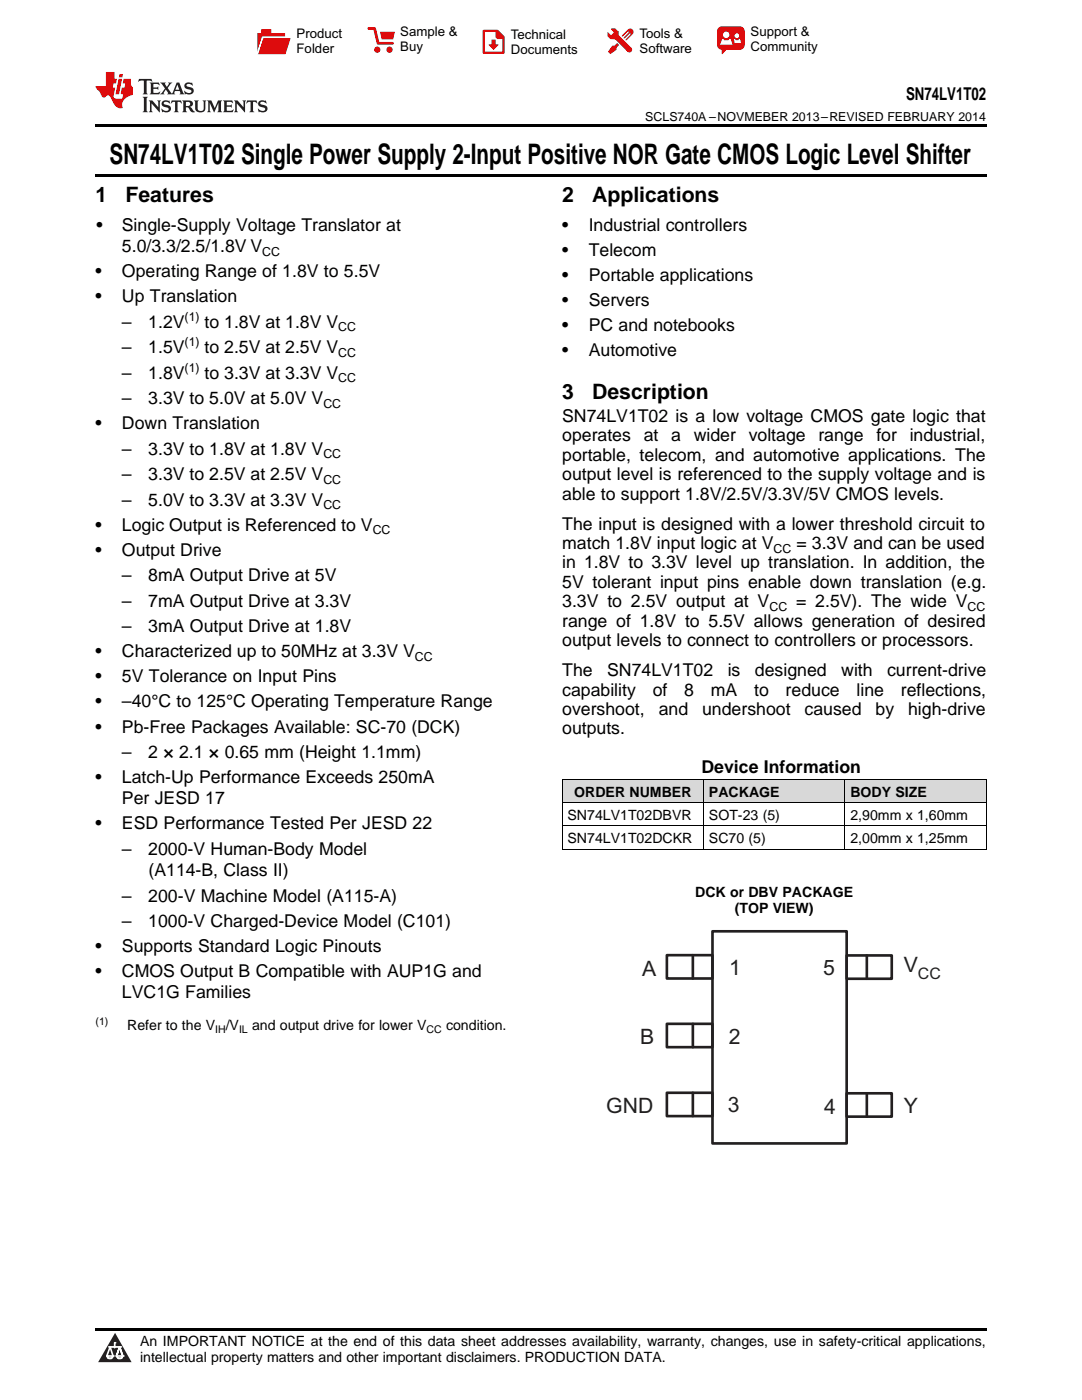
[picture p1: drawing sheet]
<svg xmlns="http://www.w3.org/2000/svg" width="216mm" height="279mm" viewBox="0 0 216 279" stroke-linecap="round" stroke-linejoin="round" font-family="sans-serif">
<defs><g id="words">
<text font-size="5.6" x="21.9" y="32.8">SN74LV1T02 Single Power Supply 2-Input Positive NOR Gate CMOS Logic Level Shifter</text>
<g font-size="4.2">
<text x="19" y="40.4">1</text>
<text x="25" y="40.4">Features</text>
<text x="112.2" y="40.4">2</text>
<text x="118.2" y="40.4">Applications</text>
<text x="112.2" y="79.6">3</text>
<text x="118.2" y="79.6">Description</text>
</g>
<g font-size="4.2" fill="#231f20">
<text x="128.2" y="194.7">A</text>
<text x="145.5" y="194.5">1</text>
<text x="164.3" y="194.6">5</text>
<text x="180.3" y="194.1">V</text>
<text x="127.7" y="208.4">B</text>
<text x="145.4" y="208.4">2</text>
<text x="145.2" y="221.9">3</text>
<text x="121" y="222.1">GND</text>
<text x="164.5" y="222.2">4</text>
<text x="180.4" y="222.1">Y</text>
</g>
<g font-size="3.5">
<text x="180.8" y="20">SN74LV1T02</text>
<text x="19.2" y="46.1">•</text>
<text x="24.3" y="46.1">Single-Supply Voltage Translator at</text>
<text x="112.2" y="46.1">•</text>
<text x="117.5" y="46.1">Industrial controllers</text>
<text x="24.3" y="50.3">5.0/3.3/2.5/1.8V V</text>
<text x="112.2" y="51.1">•</text>
<text x="117.5" y="51.1">Telecom</text>
<text x="19" y="55.3">•</text>
<text x="24.3" y="55.3">Operating Range of 1.8V to 5.5V</text>
<text x="112.2" y="56.1">•</text>
<text x="117.5" y="56.1">Portable applications</text>
<text x="19" y="60.3">•</text>
<text x="24.3" y="60.3">Up Translation</text>
<text x="24.3" y="65.4">–</text>
<text x="29.6" y="65.4">1.2V</text>
<text x="40.8" y="65.4">to 1.8V at 1.8V V</text>
<text x="112.2" y="61.1">•</text>
<text x="117.5" y="61.1">Servers</text>
<text x="24.3" y="70.5">–</text>
<text x="29.6" y="70.5">1.5V</text>
<text x="40.8" y="70.5">to 2.5V at 2.5V V</text>
<text x="112.2" y="66.1">•</text>
<text x="112.2" y="71.1">•</text>
<text x="117.5" y="66.1">PC and notebooks</text>
<text x="117.5" y="71.1">Automotive</text>
<text x="24.3" y="75.6">–</text>
<text x="29.6" y="75.6">1.8V</text>
<text x="40.8" y="75.6">to 3.3V at 3.3V V</text>
<text x="24.3" y="80.6">–</text>
<text x="29.6" y="80.6">3.3V to 5.0V at 5.0V V</text>
<text x="19" y="85.7">•</text>
<text x="24.3" y="85.7">Down Translation</text>
<text x="112.2" y="84.2">SN74LV1T02 is a low voltage CMOS gate logic that</text>
<text x="112.2" y="88.1">operates</text>
<text x="128.4" y="88.1">at</text>
<text x="133.9" y="88.1">a</text>
<text x="138.4" y="88.1">wider</text>
<text x="149.4" y="88.1">voltage</text>
<text x="163.3" y="88.1">range</text>
<text x="174.9" y="88.1">for</text>
<text x="181.5" y="88.1">industrial,</text>
<text x="24.3" y="90.7">–</text>
<text x="24.3" y="95.8">–</text>
<text x="29.6" y="90.7">3.3V to 1.8V at 1.8V V</text>
<text x="29.6" y="95.8">3.3V to 2.5V at 2.5V V</text>
<text x="112.2" y="92">portable, telecom, and automotive applications. The</text>
<text x="112.2" y="95.8">output level is referenced to the supply voltage and is</text>
<text x="24.3" y="100.9">–</text>
<text x="29.6" y="100.9">5.0V to 3.3V at 3.3V V</text>
<text x="112.2" y="99.7">able to support 1.8V/2.5V/3.3V/5V CMOS levels.</text>
<text x="19" y="105.9">•</text>
<text x="24.3" y="105.9">Logic Output is Referenced to V</text>
<text x="112.2" y="105.7">The input is designed with a lower threshold circuit to</text>
<text x="19" y="110.9">•</text>
<text x="24.3" y="110.9">Output Drive</text>
<text x="112.2" y="109.6">match 1.8V input logic at V</text>
<text x="112.2" y="113.5">in 1.8V to 3.3V level up translation. In addition, the</text>
<text x="158.9" y="109.6">= 3.3V and can be used</text>
<text x="24.3" y="116">–</text>
<text x="29.6" y="116">8mA Output Drive at 5V</text>
<text x="112.2" y="117.3">5V tolerant input pins enable down translation (e.g.</text>
<text x="24.3" y="121.1">–</text>
<text x="29.6" y="121.1">7mA Output Drive at 3.3V</text>
<text x="112.2" y="121.2">3.3V to 2.5V output at V</text>
<text x="112.2" y="125.1">range of 1.8V to 5.5V allows generation of desired</text>
<text x="158.9" y="121.2">= 2.5V). The wide V</text>
<text x="19" y="131.2">•</text>
<text x="24.3" y="126.2">–</text>
<text x="24.3" y="131.2">Characterized up to 50MHz at 3.3V V</text>
<text x="29.6" y="126.2">3mA Output Drive at 1.8V</text>
<text x="112.2" y="129">output levels to connect to controllers or processors.</text>
<text x="19" y="136.2">•</text>
<text x="24.3" y="136.2">5V Tolerance on Input Pins</text>
<text x="112.2" y="134.9">The</text>
<text x="121.2" y="134.9">SN74LV1T02</text>
<text x="145.2" y="134.9">is</text>
<text x="150.7" y="134.9">designed</text>
<text x="167.9" y="134.9">with</text>
<text x="177" y="134.9">current-drive</text>
<text x="19" y="141.2">•</text>
<text x="24.3" y="141.2">–40°C to 125°C Operating Temperature Range</text>
<text x="112.2" y="138.8">capability</text>
<text x="112.2" y="142.7">overshoot,</text>
<text x="130.2" y="138.8">of</text>
<text x="131.4" y="142.7">and</text>
<text x="136.5" y="138.8">8</text>
<text x="140.1" y="142.7">undershoot</text>
<text x="141.8" y="138.8">mA</text>
<text x="150.5" y="138.8">to</text>
<text x="156.8" y="138.8">reduce</text>
<text x="160.5" y="142.7">caused</text>
<text x="170.9" y="138.8">line</text>
<text x="174.7" y="142.7">by</text>
<text x="179.7" y="138.8">reflections,</text>
<text x="181.2" y="142.7">high-drive</text>
<text x="19" y="146.2">•</text>
<text x="24.3" y="146.2">Pb-Free Packages Available: SC-70 (DCK)</text>
<text x="112.2" y="146.6">outputs.</text>
<text x="24.3" y="151.3">–</text>
<text x="29.6" y="151.3">2 × 2.1 × 0.65 mm (Height 1.1mm)</text>
<text x="140" y="154.3">Device Information</text>
<text x="19" y="156.3">•</text>
<text x="24.3" y="156.3">Latch-Up Performance Exceeds 250mA</text>
<text x="24.3" y="160.5">Per JESD 17</text>
<text x="19" y="165.5">•</text>
<text x="24.3" y="165.5">ESD Performance Tested Per JESD 22</text>
<text x="24.3" y="170.6">–</text>
<text x="29.6" y="170.6">2000-V Human-Body Model</text>
<text x="24.3" y="179.9">–</text>
<text x="29.6" y="179.9">200-V Machine Model (A115-A)</text>
<text x="29.6" y="174.8">(A114-B, Class II)</text>
<text x="24.3" y="185">–</text>
<text x="29.6" y="185">1000-V Charged-Device Model (C101)</text>
<text x="19" y="190">•</text>
<text x="24.3" y="190">Supports Standard Logic Pinouts</text>
<text x="19" y="195">•</text>
<text x="24.3" y="195">CMOS Output B Compatible with AUP1G and</text>
<text x="24.3" y="199.2">LVC1G Families</text>
</g>
<text font-size="3.2" fill="#231f20" x="183.2" y="195.3">CC</text>
<g font-size="2.8">
<text x="114.6" y="159">ORDER NUMBER</text>
<text x="141.5" y="159">PACKAGE</text>
<text x="169.7" y="159">BODY SIZE</text>
<text x="113.2" y="163.6">SN74LV1T02DBVR</text>
<text x="141.5" y="163.6">SOT-23 (5)</text>
<text x="169.7" y="163.6">2,90mm x 1,60mm</text>
<text x="113.2" y="168.3">SN74LV1T02DCKR</text>
<text x="141.5" y="168.3">SC70 (5)</text>
<text x="169.7" y="168.3">2,00mm x 1,25mm</text>
<text x="138.7" y="179.1">DCK or DBV PACKAGE</text>
<text x="146.6" y="182.2">(TOP VIEW)</text>
<text x="25.4" y="205.6">Refer to the V</text>
<text x="45" y="205.6">/V</text>
<text x="50.3" y="205.6">and output drive for lower V</text>
<text x="89" y="205.6">condition.</text>
<text x="27.9" y="268.6">An IMPORTANT NOTICE at the end of this data sheet addresses availability, warranty, changes, use in safety-critical applications,</text>
<text x="27.9" y="271.8">intellectual property matters and other important disclaimers. PRODUCTION DATA.</text>
</g>
<g font-size="2.6">
<text x="59.2" y="7.6">Product</text>
<text x="59.2" y="10.6">Folder</text>
<text x="79.9" y="7.3">Sample &amp;</text>
<text x="79.9" y="10.2">Buy</text>
<text x="101.9" y="7.8">Technical</text>
<text x="101.9" y="10.8">Documents</text>
<text x="127.6" y="7.6">Tools &amp;</text>
<text x="127.6" y="10.6">Software</text>
<text x="149.8" y="7.2">Support &amp;</text>
<text x="149.8" y="10.2">Community</text>
</g>
<g font-size="2.5">
<text x="128.8" y="24.2">SCLS740A –NOVMEBER 2013–REVISED FEBRUARY 2014</text>
<text x="52.3" y="51">CC</text>
<text x="36.8" y="64">(1)</text>
<text x="36.8" y="69.1">(1)</text>
<text x="67.5" y="66.1">CC</text>
<text x="67.5" y="71.2">CC</text>
<text x="36.8" y="74.2">(1)</text>
<text x="67.5" y="76.3">CC</text>
<text x="64.5" y="81.4">CC</text>
<text x="64.5" y="91.4">CC</text>
<text x="64.5" y="96.5">CC</text>
<text x="64.5" y="101.6">CC</text>
<text x="74.4" y="106.6">CC</text>
<text x="154.3" y="110.3">CC</text>
<text x="153.5" y="121.9">CC</text>
<text x="193" y="121.9">CC</text>
<text x="82.8" y="131.9">CC</text>
</g>
<g font-size="2.1">
<text x="19" y="204.5">(1)</text>
<text x="42.9" y="206.2">IH</text>
<text x="47.7" y="206.2">IL</text>
<text x="85.1" y="206.2">CC</text>
</g>
</g></defs>
<g fill="#d8d8d8">
<path d="M112.2 155.6h28.2v4.6h-28.2z"/>
<path d="M140.4 155.6h28.2v4.6h-28.2z"/>
<path d="M168.6 155.6h28.2v4.6h-28.2z"/>
</g>
<path d="M23 266l3.3 5.9h-6.7z" fill="#231f20"/>
<path d="M21.3 270.6h1.3l-.4 .5h-.3a.54 .54 0 0 1-.6-.5z" fill-rule="evenodd" fill="#fff"/>
<path d="M21.3 270.6h1.3l-.4 .5h-.3a.54 .54 0 0 1-.6-.5z" fill="none" stroke="#231f20" stroke-width=".33"/>
<path d="M21.3 270.6l1.3 .1-.4 .4h-.5z" fill="none" stroke="#fff" stroke-width=".33"/>
<path d="M22.9 268.9h.1" fill="none" stroke="#fff" stroke-width=".33"/>
<path d="M22.9 268v.9z" fill="#fff"/>
<path d="M22.9 268v.9z" fill="none" stroke="#fff" stroke-width=".33"/>
<circle cx="22.9" cy="268" r=".16" fill="#fff"/>
<path d="M21.8 268.8h.1" fill="none" stroke="#fff" stroke-width=".33"/>
<path d="M21.8 268.8h2.2z" fill="#fff"/>
<path d="M21.8 268.8h2.2z" fill="none" stroke="#fff" stroke-width=".33"/>
<circle cx="24" cy="268.8" r=".16" fill="#fff"/>
<path d="M23.2 270.6h.1" fill="none" stroke="#fff" stroke-width=".33"/>
<path d="M23.9 268.8l-.7 1.8z" fill="#fff"/>
<path d="M23.9 268.8l-.7 1.8z" fill="none" stroke="#fff" stroke-width=".33"/>
<path d="M23.9 268.8l.6 1.8z" fill="#fff"/>
<path d="M23.9 268.8l.6 1.8z" fill="none" stroke="#fff" stroke-width=".33"/>
<path d="M24.4 270.6h.1" fill="none" stroke="#fff" stroke-width=".33"/>
<circle cx="21.3" cy="270.6" r=".16" fill="#fff"/>
<path d="M22 268.8l-.7 1.8z" fill="#fff"/>
<path d="M22 268.8l-.7 1.8z" fill="none" stroke="#fff" stroke-width=".33"/>
<path d="M22 268.8l.6 1.8z" fill="#fff"/>
<path d="M22 268.8l.6 1.8z" fill="none" stroke="#fff" stroke-width=".33"/>
<circle cx="22.6" cy="270.6" r=".16" fill="#fff"/>
<path d="M23.3 270.6h1.2a.63 .63 0 0 1-.6 .5 .63 .63 0 0 1-.6-.5z" fill-rule="evenodd" fill="#fff"/>
<path d="M23.3 270.6h1.2a.63 .63 0 0 1-.6 .5 .63 .63 0 0 1-.6-.5z" fill="none" stroke="#231f20" stroke-width=".33"/>
<path d="M23.3 270.6h1.2l-.4 .5h-.5z" fill="none" stroke="#fff" stroke-width=".33"/>
<path d="M23.2 270.6h.1" fill="none" stroke="#fff" stroke-width=".33"/>
<circle cx="24.5" cy="270.6" r=".16" fill="#fff"/>
<path d="M19 34.8h177.8v.5h-177.8zM19 24.7h177.8v.6h-177.8zM19 265.1h177.8v.5h-177.8z" fill="#000"/>
<path d="M133.1 190.6h9.1v4.7h-9.1zM138.3 190.6v4.7M142.2 185.9h26.7v42.3h-26.7zM168.9 190.7h9v4.6h-9zM173 190.7v4.6M133.1 204.3h9.1v4.7h-9.1zM133.1 218.1h9.1v4.6h-9.1zM138.3 204.3v4.7M138.3 218.1v4.6M168.9 218.2h9v4.6h-9zM173 218.2v4.6" fill="none" stroke="#231f20" stroke-width=".53"/>
<path d="M112.2 155.5h84.6M112.2 155.6v13.9M140.4 155.6v13.9M168.6 155.6v13.9M196.8 155.6v13.9M112.2 169.5h84.6M112.2 164.8h84.6M112.2 160.2h84.6" fill="none" stroke="#000" stroke-width=".2"/>
<path d="M27.7 15.7l-.1 .6 .6-.2h.5v.1v2.2l-.2 .4h1l-.2-.4v-2.2v-.1h.5l.6 .2-.2-.6zM29.9 16.5l.2 .4v1.5l-.2 .4h1.9l.1-.6a1.09 1.09 0 0 1-1.3 .2v-.7h.6l.4 .2v-.6l-.2 .1-.8 .1v-.6l.2-.1a1.01 1.01 0 0 1 1 .2l-.1-.5zM32 16.5l.9 1.2-1 1.1h.9l-.2-.2 .5-.7 .5 .7-.3 .2h1.7l-.2-.2 .1-.4h1l.1 .4-.2 .2h1l-.3-.3-.7-2h-.5l-1 2.2-.8-1.1 .9-1.1h-.9l.2 .2-.4 .7-.4-.7 .2-.2zM35.4 16.9l.4 1h-.8zM37 16.6a.66 .66 0 0 0-.2 .8 .66 .66 0 0 0 .6 .4l.7 .2 .1 .2a.8 .8 0 0 1-.7 .4 .8 .8 0 0 1-.7-.5l.1 .7 .2-.1a.94 .94 0 0 0 1.1 .1 .94 .94 0 0 0 .4-1 1.48 1.48 0 0 0-1.3-.6v-.3a1.1 1.1 0 0 1 1.2 .2l-.2-.6-.2 .1-.5-.2zM28.5 19.3l.2 .4v2.3l-.2 .4h1l-.2-.4v-2.3l.2-.4zM29.7 20l.2 .4v1.6l-.2 .4h.8l-.3-.4 .1-1.4 1.6 1.8v-2l.2-.4h-.7l.2 .3v1.1l-1.2-1.4zM32.5 20.2a.66 .66 0 0 0-.2 .7 .66 .66 0 0 0 .6 .5l.6 .1 .2 .3a.8 .8 0 0 1-.8 .4 .8 .8 0 0 1-.7-.5l.2 .7 .2-.1a.94 .94 0 0 0 1 .1 .94 .94 0 0 0 .5-1 1.47 1.47 0 0 0-1.3-.6l-.1-.4a1.1 1.1 0 0 1 1.3 .2l-.2-.6-.2 .2-.5-.2zM34.3 20l-.2 .7a.64 .64 0 0 1 .8-.4v1.7l-.2 .4h1l-.3-.4 .1-1.7a.66 .66 0 0 1 .8 .4l-.2-.7zM36.3 20l.3 .4v1.6l-.3 .4h1l-.2-.2v-.8l.5 .1 .1 .1a.8 .8 0 0 0 1.2 .7l-1-1a.62 .62 0 0 0 .6-.6 .62 .62 0 0 0-.6-.6zM37.1 20.4l.1-.1a.48 .48 0 0 1 .6 .1 .48 .48 0 0 1 .1 .6l-.2 .1h-.6zM38.7 20l.2 .3a2.29 2.29 0 0 0 .4 2 1.05 1.05 0 0 0 1.7-.7v-1.3l.2-.3h-.8l.2 .4v1.2a.61 .61 0 0 1-.6 .5 .61 .61 0 0 1-.6-.5v-1.2l.3-.4zM41.3 20l.3 .4v1.6l-.3 .4h.8l-.2-.4v-1.5l.8 1.9 .9-1.9v1.5l-.2 .4h.9l-.2-.4v-1.6l.2-.4h-.8l-.7 1.6-.6-1.6zM44.5 20l.2 .4v1.6l-.2 .4h1.9l.2-.6a1.1 1.1 0 0 1-1.4 .2v-.7h.6l.4 .2v-.7l-.2 .2h-.8v-.5l.2-.2a1.02 1.02 0 0 1 1.1 .3l-.2-.6zM46.7 20l.2 .4v1.6l-.2 .4h.8l-.3-.4 .1-1.4 1.6 1.8v-2l.2-.4h-.7l.2 .3v1.1l-1.2-1.4zM49.3 20l-.1 .7a.64 .64 0 0 1 .8-.4v1.7l-.3 .4h1l-.2-.4v-1.7a.66 .66 0 0 1 .8 .4l-.1-.7zM51.7 20.2a.66 .66 0 0 0-.2 .7 .66 .66 0 0 0 .7 .5l.6 .1 .1 .3a.8 .8 0 0 1-.7 .4 .8 .8 0 0 1-.7-.5l.1 .7 .2-.1a.94 .94 0 0 0 1.1 .1 .94 .94 0 0 0 .4-1 1.48 1.48 0 0 0-1.2-.6l-.1-.4a1.1 1.1 0 0 1 1.2 .2l-.2-.6-.1 .2-.6-.2z" fill="#231f20"/>
<path d="M21.1 14.4v2.8h-2v.3l.9 1a.96 .96 0 0 0 1 .9 .59 .59 0 0 1 .5-.3 .59 .59 0 0 1 .5 .3l.4 .8a1.61 1.61 0 0 0 2.1 1.3 1.63 1.63 0 0 1 1.1-2.2l.9-.4v-1.5a1.6 1.6 0 0 1-.4-1.7h-1.4l-.2 1h.5l-.2 .8h-.5l-.2 1v.2l.5 .1-.2 .9h-.7a.74 .74 0 0 1-1-.7l.3-1.5h-.5l.2-.8h.5l.1-1h-.4v-1.3zM23.7 15.7l-.7 3.1h.8l.6-3.1zM23.8 14.8l-.1 .6h.7l.2-.6z" fill="#ee1d23"/>
<g fill="#d60000">
<path d="M52.1 5.8h2v.8h2.8v4.2h-5.5v-4.2h.7z" fill-rule="evenodd"/>
<path d="M52.4 7.5h5.6l-1 3.3h-5.6z" fill-rule="evenodd"/>
</g>
<path d="M52.4 7.4h5.7l-.1 .1h-5.5l-1.1 3.3z" fill-rule="evenodd" fill="#fff"/>
<path d="M52.4 7.4h5.7l-.1 .1h-5.5l-1.1 3.3z" fill="none" stroke="#fff" stroke-width=".2"/>
<path d="M73.6 5.7h1.1l.7 2.9h2.9" fill="none" stroke="#d60000" stroke-width=".55"/>
<g fill="#d60000">
<path d="M75.8 6.3h3l-.4 1.6h-2.2z" fill-rule="evenodd"/>
<circle cx="75.3" cy="9.9" r=".62"/>
<circle cx="77.7" cy="9.9" r=".62"/>
</g>
<path d="M96.5 6.2h2.7l1.3 1.2v3.1h-4z" fill="none" stroke="#d60000" stroke-width=".44"/>
<g fill="#d60000">
<path d="M98.1 7.9h.8v1h.5l-.9 1.1-1-1v-.1h.6z" fill-rule="evenodd"/>
<path d="M98.9 6.2h.3l1.3 1.2v.4h-1.3l-.3-.4z" fill-rule="evenodd"/>
<path d="M121.9 5.7h.8l.7 .6 .1 .7 2.5 2.5-.8 .8-2.3-2.3-1.1-.2-.6-.6v-.8l.7 .6 .5-.4v-.2l-.5-.5z" fill-rule="evenodd"/>
<path d="M122.2 9.1h.4l.5-.5 .4 .4-.5 .5v.4l-1.2 .9-.5-.5z" fill-rule="evenodd"/>
<path d="M125.3 5.9a.67 .67 0 0 1 .9 0 .67 .67 0 0 1 0 .9z" fill-rule="evenodd"/>
<path d="M125.3 5.9l.9 .9-1.2 1.2h-.2v-.2l1-.9v-.2h-.2l-.9 1h-.2v-.2l.9-1 .1-.2h-.3l-.9 1h-.2v-.2z" fill-rule="evenodd"/>
<circle cx="125.6" cy="9.9" r=".54"/>
</g>
<path d="M123.3 6.3v.7" fill="none" stroke="#d60000" stroke-width=".2"/>
<g fill="#d60000">
<path d="M143.4 5.5l.6-.2h3.6a.95 .95 0 0 1 1 .9v2.8a.95 .95 0 0 1-1 .9h-3.6a.95 .95 0 0 1-.9-.9v-2.8z" fill-rule="evenodd"/>
<path d="M144 9.9h.9l-.7 .9h-.2z" fill-rule="evenodd"/>
</g>
<g fill="#fff">
<path d="M146.6 8.6h1.3z"/>
<path d="M144.1 7.8h.3l.1 .2h.8l.2-.2h.3l.4 1.1h-2.5z" fill-rule="evenodd"/>
<path d="M146.4 7.8h.3l.1 .2h.5l.2-.2h.2l.2 .8h-1.3z" fill-rule="evenodd"/>
<circle cx="144.9" cy="6.9" r=".65"/>
<circle cx="147" cy="7.1" r=".48"/>
</g>
<use href="#words"/>
</svg>
